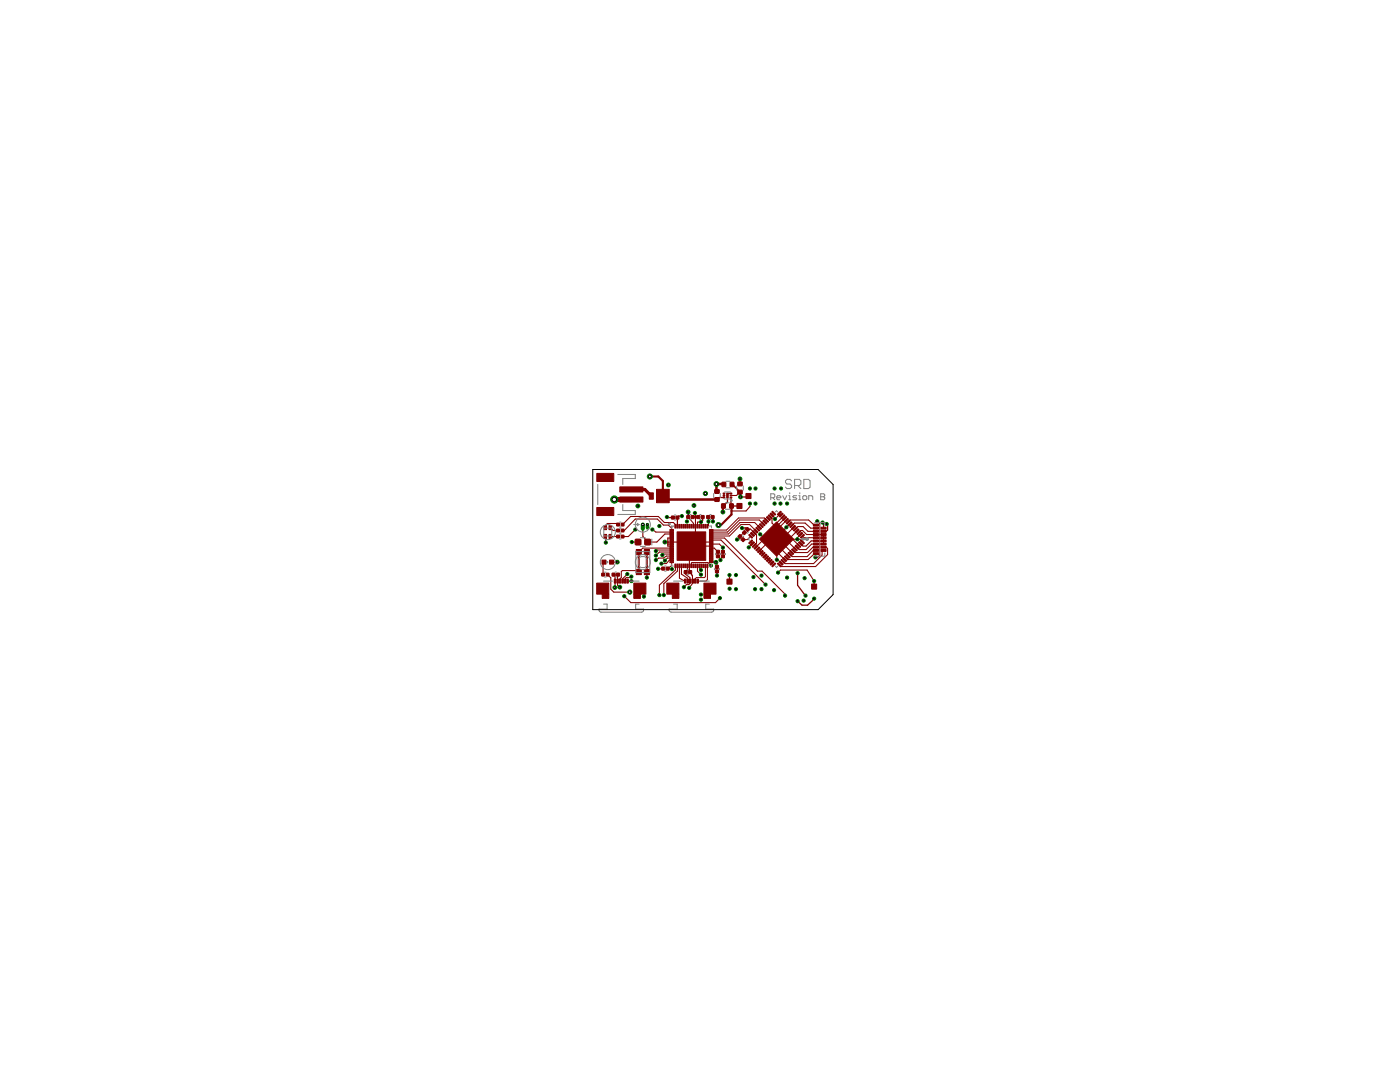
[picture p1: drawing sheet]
<svg xmlns="http://www.w3.org/2000/svg" width="279mm" height="216mm" viewBox="0 0 279 216" stroke-linecap="round" stroke-linejoin="round" font-family="sans-serif">
<g fill="#800000" stroke="#800000" stroke-width=".2">
<path d="M151.6 107.6l3.4-3.4 3.4 3.4-3.4 3.4z"/>
<path d="M158.3 105.8l.6-.6 .2 .1-.6 .7z"/>
<path d="M158.7 106.2l.6-.7 .2 .2-.7 .6z"/>
<path d="M159 106.5l.7-.6 .1 .2-.6 .6z"/>
<path d="M159.4 106.9l.6-.7 .2 .2-.6 .6z"/>
<path d="M158 105.5l.6-.7 .2 .2-.7 .6z"/>
<path d="M157.6 105.1l.6-.6 .2 .1-.6 .7z"/>
<path d="M157.2 104.8l.7-.7 .2 .2-.7 .6z"/>
<path d="M152.6 103.6l.2-.2 .6 .7-.2 .1z"/>
<path d="M153 103.2l.1-.1 .7 .6-.2 .2z"/>
<path d="M153.3 102.9l.2-.2 .6 .6-.2 .2z"/>
<path d="M153.6 102.5l.2-.1 .7 .6-.2 .2z"/>
<path d="M152.2 103.9l.2-.1 .7 .6-.2 .2z"/>
<path d="M151.9 104.3l.2-.2 .6 .7-.2 .1z"/>
<path d="M151.5 104.6l.2-.1 .6 .6-.1 .2z"/>
<path d="M151.2 110.1l.6-.6 .2 .2-.6 .6z"/>
<path d="M150.8 109.8l.7-.7 .1 .2-.6 .6z"/>
<path d="M150.5 109.4l.6-.6 .2 .2-.7 .6z"/>
<path d="M150.1 109.1l.6-.7 .2 .2-.6 .6z"/>
<path d="M151.5 110.5l.7-.7 .1 .2-.6 .7z"/>
<path d="M151.9 110.8l.6-.6 .2 .2-.6 .6z"/>
<path d="M152.2 111.2l.7-.6 .2 .1-.7 .7z"/>
<path d="M157.1 110.6l.6 .6-.2 .2-.6-.7z"/>
<path d="M156.7 110.9l.7 .6-.2 .2-.7-.6z"/>
<path d="M156.2 111.4l.2-.1 .6 .6-.2 .2z"/>
<path d="M155.9 111.8l.1-.2 .7 .6-.2 .2z"/>
<path d="M157.2 110.4l.2-.2 .7 .6-.2 .2z"/>
<path d="M157.8 109.8l.6 .7-.2 .2-.6-.7z"/>
<path d="M158 109.7l.1-.2 .7 .6-.2 .2z"/>
<path d="M156.9 104.4l.6-.6 .2 .1-.6 .7z"/>
<path d="M156.5 104.1l.7-.7 .2 .2-.7 .6z"/>
<path d="M159.7 107.2l.7-.6 .1 .2-.6 .6z"/>
<path d="M158.3 109.3l.2-.2 .6 .7-.2 .1z"/>
<path d="M154 102.2l.2-.2 .6 .6-.2 .2z"/>
<path d="M155.7 112l.6 .6-.2 .2-.6-.7z"/>
<path d="M155.1 112.5l.2-.2 .7 .6-.2 .2z"/>
<path d="M151.2 105l.2-.2 .6 .7-.2 .1z"/>
<path d="M150.8 105.3l.2-.1 .6 .6-.1 .2z"/>
<path d="M152.6 111.5l.6-.6 .2 .2-.6 .6z"/>
<path d="M149.8 108.7l.6-.6 .2 .1-.7 .7z"/>
<path d="M149.4 108.4l.7-.7 .1 .2-.6 .6z"/>
<path d="M156.2 103.7l.6-.6 .2 .1-.6 .7z"/>
<path d="M155.9 103.3l.6-.6 .2 .2-.7 .6z"/>
<path d="M155.5 103l.6-.6 .2 .1-.6 .7z"/>
<path d="M155.1 102.6l.7-.6 .2 .2-.7 .6z"/>
<path d="M150.5 105.7l.1-.2 .7 .7-.2 .1z"/>
<path d="M150.3 105.9l.6 .6-.2 .2-.6-.6z"/>
<path d="M149.8 106.4l.1-.2 .7 .7-.2 .1z"/>
<path d="M149.4 106.8l.2-.2 .6 .6-.1 .2z"/>
<path d="M153 111.9l.6-.6 .2 .1-.7 .7z"/>
<path d="M153.3 112.2l.6-.6 .2 .2-.6 .6z"/>
<path d="M153.6 112.6l.7-.6 .2 .1-.7 .7z"/>
<path d="M154 112.9l.6-.6 .2 .2-.6 .6z"/>
<path d="M158.8 108.8l.7 .6-.2 .2-.6-.6z"/>
<path d="M159 108.6l.2-.2 .6 .7-.1 .1z"/>
<path d="M159.4 108.2l.2-.1 .6 .6-.2 .2z"/>
<path d="M159.7 107.9l.2-.2 .6 .7-.1 .1z"/>
<path d="M163.9 105.2h1v.4h-1z"/>
<path d="M163.9 105.8h1v.4h-1z"/>
<path d="M163.9 106.5h1v.3h-1z"/>
<path d="M163.9 107.1h1v.4h-1z"/>
<path d="M163.9 107.7h1v.4h-1z"/>
<path d="M163.9 108.4h1v.4h-1z"/>
<path d="M163.9 109h1v.4h-1z"/>
<path d="M162.3 104.6h1v.4h-1z"/>
<path d="M162.3 105.2h1v.4h-1z"/>
<path d="M162.3 105.8h1v.4h-1z"/>
<path d="M162.3 106.5h1v.3h-1z"/>
<path d="M162.3 107.1h1v.4h-1z"/>
<path d="M162.3 107.7h1v.4h-1z"/>
<path d="M162.3 108.4h1v.4h-1z"/>
<path d="M162.3 109h1v.4h-1z"/>
<path d="M162.3 109.6h1v.4h-1z"/>
<path d="M162.3 110.3h1v.4h-1z"/>
<path d="M163.9 109.6h1v.4h-1z"/>
<path d="M147.9 107.6l.4-.3 .4 .4-.4 .4z"/>
<path d="M147.6 106.7l.5 .3-.4 .4-.4-.3z"/>
<path d="M148.8 105.6l.4-.3 .4 .4-.5 .3z"/>
<path d="M148.5 105.9l.4 .3-.3 .5-.4-.4z"/>
<path d="M123.7 99.2h4.6v1h-4.6z"/>
<path d="M123.7 97.2h4.6v1h-4.6z"/>
<path d="M119.1 101.3h3.4v1.6h-3.4z"/>
<path d="M119.1 94.5h3.4v1.6h-3.4z"/>
<path d="M122.6 115.5h.3v.9h-.3z"/>
<path d="M123.1 115.5h.3v.9h-.3z"/>
<path d="M123.6 115.5h.3v.9h-.3z"/>
<path d="M124.1 115.5h.3v.9h-.3z"/>
<path d="M124.6 115.5h.3v.9h-.3z"/>
<path d="M125.1 115.5h.3v.9h-.3z"/>
<path d="M119.1 116.4h2.4v2.2h-2.4z"/>
<path d="M120.2 118.6h1.3v.8h-1.3z"/>
<path d="M126.5 116.4h2.4v2.2h-2.4z"/>
<path d="M126.5 118.6h1.3v.8h-1.3z"/>
<path d="M128.6 113.6h1v1.1h-1z"/>
<path d="M127 113.6h1v1.1h-1z"/>
<path d="M127 109.6h1v1.1h-1z"/>
<path d="M128.6 109.6h1v1.1h-1z"/>
<path d="M120.1 111.8h.8v.8h-.8z"/>
<path d="M121.6 111.8h.8v.8h-.8z"/>
<path d="M136.6 115.5h.3v.9h-.3z"/>
<path d="M137.1 115.5h.3v.9h-.3z"/>
<path d="M137.6 115.5h.3v.9h-.3z"/>
<path d="M138.1 115.5h.3v.9h-.3z"/>
<path d="M138.6 115.5h.3v.9h-.3z"/>
<path d="M139.1 115.5h.3v.9h-.3z"/>
<path d="M133.1 116.4h2.4v2.2h-2.4z"/>
<path d="M134.2 118.6h1.3v.8h-1.3z"/>
<path d="M140.5 116.4h2.4v2.2h-2.4z"/>
<path d="M140.5 118.6h1.3v.8h-1.3z"/>
<path d="M131 97.6h2.6v2.7h-2.6z"/>
<path d="M129.6 98.3h.8v1.3h-.8z"/>
</g>
<g fill="#800000" stroke="#800000" stroke-width=".2">
<path d="M133.7 105.7h.7v.2h-.7z" fill-rule="evenodd"/>
<path d="M133.7 106.1h.7v.2h-.7z" fill-rule="evenodd"/>
<path d="M133.7 106.5l.7-.1v.2l-.7 .1z" fill-rule="evenodd"/>
<path d="M133.7 106.9l.7-.1v.3h-.7z" fill-rule="evenodd"/>
<path d="M133.7 107.3h.7v.2h-.7z" fill-rule="evenodd"/>
<path d="M133.7 107.7h.7v.2h-.7z" fill-rule="evenodd"/>
<path d="M133.7 108.1h.7v.2h-.7z" fill-rule="evenodd"/>
<path d="M133.7 108.5h.7v.2h-.7z" fill-rule="evenodd"/>
<path d="M133.7 108.9h.7v.2h-.7z" fill-rule="evenodd"/>
<path d="M133.7 109.3h.7v.2h-.7z" fill-rule="evenodd"/>
<path d="M133.7 109.6h.7v.2l-.7 .1z" fill-rule="evenodd"/>
<path d="M133.7 110h.7v.2l-.7 .1z" fill-rule="evenodd"/>
<path d="M133.7 110.5l.7-.1v.2l-.7 .1z" fill-rule="evenodd"/>
<path d="M133.7 110.9l.7-.1v.3h-.7z" fill-rule="evenodd"/>
<path d="M133.7 111.3h.7v.2h-.7z" fill-rule="evenodd"/>
<path d="M133.7 111.7h.7v.2h-.7z" fill-rule="evenodd"/>
<path d="M133.7 112.1h.7v.2h-.7z" fill-rule="evenodd"/>
<path d="M134.7 112.5l.2 .1v.7h-.2z" fill-rule="evenodd"/>
<path d="M135.1 112.5l.2 .1v.7h-.2z" fill-rule="evenodd"/>
<path d="M135.5 112.5l.2 .1v.7h-.2z" fill-rule="evenodd"/>
<path d="M135.9 112.5l.2 .1v.7h-.2z" fill-rule="evenodd"/>
<path d="M136.3 112.5l.2 .1v.7h-.2z" fill-rule="evenodd"/>
<path d="M136.7 112.5l.2 .1v.7h-.2z" fill-rule="evenodd"/>
<path d="M137.1 112.5l.2 .1v.7h-.2z" fill-rule="evenodd"/>
<path d="M137.5 112.5l.2 .1v.7h-.2z" fill-rule="evenodd"/>
<path d="M137.9 112.5l.2 .1v.7h-.2z" fill-rule="evenodd"/>
<path d="M138.3 112.5l.2 .1v.7h-.2z" fill-rule="evenodd"/>
<path d="M138.7 112.5l.2 .1v.7h-.2z" fill-rule="evenodd"/>
<path d="M139.1 112.5l.2 .1v.7h-.2z" fill-rule="evenodd"/>
<path d="M139.5 112.5l.2 .1v.7h-.2z" fill-rule="evenodd"/>
<path d="M139.9 112.5l.2 .1v.7h-.2z" fill-rule="evenodd"/>
<path d="M140.3 112.5l.2 .1v.7h-.2z" fill-rule="evenodd"/>
<path d="M140.7 112.5l.2 .1v.7h-.2z" fill-rule="evenodd"/>
<path d="M141.1 112.5l.2 .1v.7h-.2z" fill-rule="evenodd"/>
<path d="M141.6 112.1h.7v.2h-.7z" fill-rule="evenodd"/>
<path d="M141.6 111.7h.7v.2h-.7z" fill-rule="evenodd"/>
<path d="M141.6 111.3h.7v.2h-.7z" fill-rule="evenodd"/>
<path d="M141.6 110.9l.7-.1v.3h-.7z" fill-rule="evenodd"/>
<path d="M141.6 110.5l.7-.1v.2l-.7 .1z" fill-rule="evenodd"/>
<path d="M141.6 110h.7v.2l-.7 .1z" fill-rule="evenodd"/>
<path d="M141.6 109.6h.7v.2l-.7 .1z" fill-rule="evenodd"/>
<path d="M141.6 109.3h.7v.2h-.7z" fill-rule="evenodd"/>
<path d="M141.6 108.9h.7v.2h-.7z" fill-rule="evenodd"/>
<path d="M141.6 108.5h.7v.2h-.7z" fill-rule="evenodd"/>
<path d="M141.6 108.1h.7v.2h-.7z" fill-rule="evenodd"/>
<path d="M141.6 107.7h.7v.2h-.7z" fill-rule="evenodd"/>
<path d="M141.6 107.3h.7v.2h-.7z" fill-rule="evenodd"/>
<path d="M141.6 106.9l.7-.1v.3h-.7z" fill-rule="evenodd"/>
<path d="M141.6 106.5l.7-.1v.2l-.7 .1z" fill-rule="evenodd"/>
<path d="M141.6 106.1h.7v.2h-.7z" fill-rule="evenodd"/>
<path d="M141.6 105.7h.7v.2h-.7z" fill-rule="evenodd"/>
<path d="M141.1 104.7h.2v.7h-.2z" fill-rule="evenodd"/>
<path d="M140.7 104.7h.2v.7h-.2z" fill-rule="evenodd"/>
<path d="M140.3 104.7h.2v.7h-.2z" fill-rule="evenodd"/>
<path d="M139.9 104.7h.2v.7h-.2z" fill-rule="evenodd"/>
<path d="M139.5 104.7h.2v.7h-.2z" fill-rule="evenodd"/>
<path d="M139.1 104.7h.2v.7h-.2z" fill-rule="evenodd"/>
<path d="M138.7 104.7h.2v.7h-.2z" fill-rule="evenodd"/>
<path d="M138.3 104.7h.2v.7h-.2z" fill-rule="evenodd"/>
<path d="M137.9 104.7h.2v.7h-.2z" fill-rule="evenodd"/>
<path d="M137.5 104.7h.2v.7h-.2z" fill-rule="evenodd"/>
<path d="M137.1 104.7h.2v.7h-.2z" fill-rule="evenodd"/>
<path d="M136.7 104.7h.2v.7h-.2z" fill-rule="evenodd"/>
<path d="M136.3 104.7h.2v.7h-.2z" fill-rule="evenodd"/>
<path d="M135.9 104.7h.2v.7h-.2z" fill-rule="evenodd"/>
<path d="M135.5 104.7h.2v.7h-.2z" fill-rule="evenodd"/>
<path d="M135.1 104.7h.2v.7h-.2z" fill-rule="evenodd"/>
<path d="M134.7 104.7h.2v.7h-.2z" fill-rule="evenodd"/>
<path d="M135.1 106.1h5.7v5.7h-5.7z" fill-rule="evenodd"/>
<path d="M145.7 99.2h.3v.2h-.3z" fill-rule="evenodd"/>
<path d="M145.7 98.8h.3v.2h-.3z" fill-rule="evenodd"/>
<path d="M145.7 98.4h.3v.2h-.3z" fill-rule="evenodd"/>
<path d="M144.3 98.4h.3l.1 .2h-.4z" fill-rule="evenodd"/>
<path d="M144.3 98.8h.3l.1 .2h-.4z" fill-rule="evenodd"/>
<path d="M144.3 99.2h.3l.1 .2h-.4z" fill-rule="evenodd"/>
<path d="M145 98.4h.3v.9h-.3z" fill-rule="evenodd"/>
<path d="M142.7 99.3h.8v.7h-.8z" fill-rule="evenodd"/>
<path d="M142.7 97.7h.8v.7h-.8z" fill-rule="evenodd"/>
<path d="M145.6 100.5h.7v.9h-.7z" fill-rule="evenodd"/>
<path d="M144 100.5h.7v.9h-.7z" fill-rule="evenodd"/>
<path d="M145.7 96.2h.7v.9h-.7z" fill-rule="evenodd"/>
<path d="M144.1 96.2h.7v.9h-.7z" fill-rule="evenodd"/>
<path d="M121.5 104.9h.5v.8h-.5z" fill-rule="evenodd"/>
<path d="M121.5 106.6h.5v.8h-.5z" fill-rule="evenodd"/>
<path d="M120.6 104.9h.4v.8h-.4z" fill-rule="evenodd"/>
<path d="M120.6 106.6h.4v.8h-.4z" fill-rule="evenodd"/>
<path d="M147.3 97.8h.8v.7h-.8z" fill-rule="evenodd"/>
<path d="M147.3 96.2h.8v.7h-.8z" fill-rule="evenodd"/>
<path d="M128.7 107.6h1.1v1.1h-1.1z" fill-rule="evenodd"/>
<path d="M126.8 107.6h1.1v1.1h-1.1z" fill-rule="evenodd"/>
<path d="M121 114.4h.5v.5h-.5z" fill-rule="evenodd"/>
<path d="M120.1 114.4h.5v.5h-.5z" fill-rule="evenodd"/>
<path d="M124 104.4h.5v.5h-.5z" fill-rule="evenodd"/>
<path d="M123.1 104.4h.5v.5h-.5z" fill-rule="evenodd"/>
<path d="M124 105.6h.5v.5h-.5z" fill-rule="evenodd"/>
<path d="M123.1 105.6h.5v.5h-.5z" fill-rule="evenodd"/>
<path d="M124 106.8h.5v.5h-.5z" fill-rule="evenodd"/>
<path d="M123.1 106.8h.5v.5h-.5z" fill-rule="evenodd"/>
<path d="M133 113.2h.5v.5h-.5z" fill-rule="evenodd"/>
<path d="M132.1 113.2h.5v.5h-.5z" fill-rule="evenodd"/>
<path d="M136.6 113.9h.5v.5h-.5z" fill-rule="evenodd"/>
<path d="M137.5 113.9h.5v.5h-.5z" fill-rule="evenodd"/>
<path d="M142.8 112.8h.6v.6h-.6z" fill-rule="evenodd"/>
<path d="M142.8 113.7h.6v.6h-.6z" fill-rule="evenodd"/>
<path d="M144 110.7h.6v.6h-.6z" fill-rule="evenodd"/>
<path d="M144 109.8h.6v.6h-.6z" fill-rule="evenodd"/>
<path d="M141 102.9h.6v.5h-.6z" fill-rule="evenodd"/>
<path d="M141.9 102.9h.6v.5h-.6z" fill-rule="evenodd"/>
<path d="M139.9 102.9h.6v.5h-.6z" fill-rule="evenodd"/>
<path d="M139.1 102.9h.5v.5h-.5z" fill-rule="evenodd"/>
<path d="M134 103h.6v.6h-.6z" fill-rule="evenodd"/>
<path d="M134.9 103h.6v.6h-.6z" fill-rule="evenodd"/>
<path d="M143 109.8h.6v.6h-.6z" fill-rule="evenodd"/>
<path d="M143 110.7h.6v.6h-.6z" fill-rule="evenodd"/>
<path d="M137.1 102.9h.5v.5h-.5z" fill-rule="evenodd"/>
<path d="M138 102.9h.5v.5h-.5z" fill-rule="evenodd"/>
<path d="M122.2 114.4h.5v.5h-.5z" fill-rule="evenodd"/>
<path d="M123.1 114.4h.5v.5h-.5z" fill-rule="evenodd"/>
<path d="M148.9 98.5h1v1h-1z" fill-rule="evenodd"/>
<path d="M147.1 100.5h1v1h-1z" fill-rule="evenodd"/>
<path d="M162 116.6h1v.9h-1z" fill-rule="evenodd"/>
<path d="M145.1 115.6h1v.9h-1z" fill-rule="evenodd"/>
</g>
<g fill="none" stroke="#800000" stroke-width=".21">
<path d="M132.3 99l.6 .7M147.7 98.2l-.7 .7h-1.1M120.5 112.2l-.1 .2v2.3M120.8 107l.1 1.3M121.3 114.7l.6 .6v2.3l.6 .6h3.2M121.8 105.3l.6 .6h.9M121.8 107l1.5 .1M122 112.2h1.2M122.4 114.7h.3v2.5M123.3 114.7v2.1l.4 .4M123.3 104.7l-.2-.2h-1.9l-.4 .5v.3M124.3 115.9h.1"/>
<path d="M124.2 104.7l1.7-1.6h5.5l1.2 1.2h1.8l.4 .4v.3M124.6 119l1.3 1.2h16.9l.9-.9M125.2 114.6l-.9 .8v.5M125.2 116h.8M126 115.1l-.2 .2h-.8l-.2 .1v.6M126.1 108.2h1.2M126.8 105.7l-1.4 1.4h-1.2M127.5 114.2l-.3-.3h-3l-.2 .1v1.3l-.3 .2v.5M128.3 104.7v2.3l.9 1.2h1.9l1.6-1.6h1.3M129.1 114.2v1.1M130.2 105.7l.7 .5h3.1M132.4 113.5h-1.1"/>
<path d="M133.2 113.5l.2 .1M133.2 113.5l.9 .1M133.3 108.6h.7M133.3 107.4h.7M133.3 108.2h2.4M133.3 109h.7M133.4 113.6h.1M134 112.2v.7l-.8 .6M134 105.8v-.4l-.6-.6h-1l-1.2-1.2h-4.4l-2.2 2.3h-.4M134 111.8h-.4l-.6 .7h-1M134 111h-1l-.6 .4h-.9l-.6 .4M134 111.4h-.8l-.5 .5"/>
<path d="M134 109.4h-5.7l-.8 .8M134 109.7h-2.9l-.2 .3M134 110.2h-2.4l-.7 .6M134 110.6h-1.6l-.2 .2M134.8 112.9v.8l-3.2 3.1v1.9M135.2 112.9v1.1l-2.7 2.5v2.2M135.6 112.9v2.5l1.1 .6M136 112.9v1.7l1.2 .8v.6M137.2 112.9v.8l-.4 .5v.4l.9 .7v1l-.2 .3h-.5l-.5 .6M137.4 103.2l1 1.2v.6M137.6 111v2.7l.6 1.3M137.7 114.2l.5 .7v1.1"/>
<path d="M138.2 115.7v.7l-.7 .9M138.7 106.9h1.4v1.4l1.8-.1M138.8 103.2v3.7M139.6 113.5l.3 .2M139.9 104.2h-.6l-.1 .8M140.3 109h1.6M141.4 104.1v.7l-.2 .2M141.9 112.2h1l.2 .2v.7M141.9 108.6h1.7l.7 .7v.8M141.9 107.8h2l8.9 8.8M141.9 107.4h2.7l6.6 6.6h.9l4.6 4.6v.3M141.9 109.4h.6l.8 .7"/>
<path d="M143.1 114v.9M143.3 111l.5 .5M143.8 111.5v.3M144.3 111l-.5 .5M149.7 100.5v.6l-.8 .9h-2.9M149.8 108.1l.4 .4-.7 .7M150.5 106.3l.5 .4v1.7l-.5 .4M150.9 109.2h.1M151.7 106.6l.8 .8v.2l-1.6 1.6M153.4 108.2l-1.8 1.7 2.8 2.8M153.7 103.1l.4 .4v.9l.4 .4h.6M155 107.6h.3l2.7 2.6"/>
<path d="M155.3 114.3l.5-.6h5.3l1.4 2.3M155.5 105.3v.2l.5 .5h.2M155.5 102.4v.3l-.8 .9v-.2l-.6-.6M155.9 109.5l1.4 1.5M155.9 108.8v1M156.3 103.1l-1.2 1.2v.3M156.4 108.4v.2M156.6 111.7l-1.5-1.6v-.2l-.1 1.8h.2l.7 .7M156.6 103.5l-1.4 1.4v.4h.3M156.7 107.6h2.9l.5 .5M157 103.8l-1.5 1.5M157.3 108.2l1.4 1.3"/>
<path d="M157.3 104.2l.4-.4h3.7l1.1 1h.3M157.5 107.4h.4l1.5 1.4M157.7 104.5l-1.7 1.8M158 104.9l.5-.5h2.2l1.1 1h1M158.4 105.2l-1.6 1.8M158.7 105.6l.5-.5h1.1l.9 .9h1.6M159.1 105.9l-1.5 1.5M159.4 106.3l.5-.4h.3l.8 .8h1.8M159.8 106.6l-.7 .7v.3M160.1 107l.3 .3h2.4M162.8 108.6h-.8l-1.1 1.1h-1.3l-.5-.5M162.8 107.9h-.9l-1 1.1h-.6l-.5-.5"/>
<path d="M162.8 109.8h-.5l-1.2 1.3h-3l-.4-.5M162.8 109.2h-.6l-1 1.1h-2.5l-.3-.4M162.8 110.5h-.2l-1.3 1.2h-4l-.3-.4M164.4 109.8h-.3v1l-1.7 1.7h-5.7l-.4-.5M164.4 109.2h.5l.3 .3v1.2l-2.4 2.4h-6.9l-.4-.4M164.4 106.7v1.9"/>
</g>
<g fill="none" stroke="#800000" stroke-width=".25">
<path d="M143 98l.1 .1M144.4 96.6l.1 .1M144.5 98.5v.8h-1l-.4 .4M145.9 99.3v1.7h1.7M145.9 98.5h-.7v1.7l-.9 .8M149.4 99l-.2 .2h-1.4M133.1 103.2l1.2 .1M133.3 107.4v1.6M135.2 103.3v1.7M135.2 103.3h.1M136.1 103h-.6l-.3 .3M138.7 102.4l.1 .8"/>
<path d="M140.2 103.2v.6l-.3 .4M141.3 103.2l.1 .9M142.2 103.2l.1 .9M145.6 114.7v1.4M147.7 107l-.6 .7M154.4 102.4l-.3 .4M155 107.6l-.6 .6h-1M155.1 104.6l.1 .3M155.5 102.4l.4 .4M156 106.3l.5 .5h.3M156 108.2v.1M156.8 107l.2 .4"/>
<path d="M157 107.4l-1.1 1.1v.3M157 107.4h.5M157.2 107.6l.1 .6M159.2 114.4v2.4l1.6 2.1M162.5 116v1.1M162.5 119.4l-1.3 1.4h-1.1l-.9-.8M164.2 104.3l.2 .4v.7M165 104.6l.2 .1v1.1l-.3 .2h-.5"/>
</g>
<path d="M146.1 96.7l1.6 1.5M147.7 95.6v1M132.7 108.2h.6M137.3 102.2l.1 1M138.2 103.2h1.1M148.1 105.4h.8l.3 .2" fill="none" stroke="#800000" stroke-width=".32"/>
<path d="M129.7 95.1h1.7l.9 .9v3M147.7 98.2l.1 1M127.5 110.2v4M129.1 110.2v4M144.3 101v1.2M146 101v1.7l-2.1 2.1h-.5" fill="none" stroke="#800000" stroke-width=".42"/>
<g fill="none" stroke="#800000" stroke-width=".2">
<path d="M139.2 112.9v1.1l.7 .7M139.6 112.9v.6M140.1 108.3v.5l.2 .2M140.8 112.9v2.2l-.2 .2h-1.6l-.3 .2v.5M141.2 112.9v2.8l-.3 .3h-1.7M141.9 112.9l-.6-.7h-3.2l-.1 .7M148.6 106.3l-.9 .7M149.2 105.6h.6l.7 .7M149.8 107l-.7 .7h-.8M150.9 105.9l-1.3-1.2h-1.7l-2.3 2.3h-3.7M151.6 105.2l-1-.9h-2.9l-2.3 2.3h-3.5M152.3 104.5l-.8-.7h-3.9l-2.4 2.4h-3.3"/>
<path d="M153 103.8l-.5-.4h-5.1l-2.4 2.4h-3.1M163.1 104l.5 .5v6.3l-.4 .4h-.4M163.6 106.7h.8M163.7 108h.7M163.7 108.6h.7M164.4 107.3l-.8 .1M164.4 106l-.1 .1"/>
</g>
<path d="M122.6 99.7h3.4" fill="none" stroke="#800000" stroke-width="1"/>
<path d="M132.9 99.7h10.2M144.4 96.6h-1.4v1.4" fill="none" stroke="#800000" stroke-width=".51"/>
<path d="M126 97.7h2.7l1.3 1.3" fill="none" stroke="#800000" stroke-width=".61"/>
<path d="M132.2 99.7h.7" fill="none" stroke="#800000" stroke-width=".83"/>
<path d="M128.3 104.7v.8" fill="none" stroke="#008000" stroke-width=".83"/>
<circle cx="128.3" cy="104.7" r=".23" fill="#fff" stroke="#000" stroke-width=".2"/>
<path d="M129.2 104.7v.6" fill="none" stroke="#008000" stroke-width=".68"/>
<circle cx="129.2" cy="104.7" r=".17" fill="#fff" stroke="#000" stroke-width=".2"/>
<circle cx="134.1" cy="113.6" r=".32" fill="#008000" stroke="#008000" stroke-width=".2"/>
<circle cx="134.1" cy="113.6" r=".15" fill="#fff" stroke="#000" stroke-width=".2"/>
<circle cx="141.4" cy="104.1" r=".32" fill="#008000" stroke="#008000" stroke-width=".2"/>
<circle cx="141.4" cy="104.1" r=".15" fill="#fff" stroke="#000" stroke-width=".2"/>
<circle cx="142.9" cy="112.2" r=".38" fill="#008000" stroke="#008000" stroke-width=".2"/>
<circle cx="142.9" cy="112.2" r=".19" fill="#fff" stroke="#000" stroke-width=".2"/>
<circle cx="136.5" cy="117.2" r=".32" fill="#008000" stroke="#008000" stroke-width=".2"/>
<circle cx="136.5" cy="117.2" r=".15" fill="#fff" stroke="#000" stroke-width=".2"/>
<circle cx="144.3" cy="109.3" r=".32" fill="#008000" stroke="#008000" stroke-width=".2"/>
<circle cx="144.3" cy="109.3" r=".15" fill="#fff" stroke="#000" stroke-width=".2"/>
<circle cx="137.3" cy="102.2" r=".38" fill="#008000" stroke="#008000" stroke-width=".2"/>
<circle cx="137.3" cy="102.2" r=".19" fill="#fff" stroke="#000" stroke-width=".2"/>
<circle cx="122.7" cy="117.2" r=".38" fill="#008000" stroke="#008000" stroke-width=".2"/>
<circle cx="122.7" cy="117.2" r=".19" fill="#fff" stroke="#000" stroke-width=".2"/>
<circle cx="143.4" cy="104.8" r=".51" fill="#008000" stroke="#008000" stroke-width=".2"/>
<circle cx="143.4" cy="104.8" r=".3" fill="#fff" stroke="#000" stroke-width=".2"/>
<circle cx="139.9" cy="118.6" r=".32" fill="#008000" stroke="#008000" stroke-width=".2"/>
<circle cx="139.9" cy="118.6" r=".15" fill="#fff" stroke="#000" stroke-width=".2"/>
<circle cx="123.2" cy="112.2" r=".38" fill="#008000" stroke="#008000" stroke-width=".2"/>
<circle cx="123.2" cy="112.2" r=".19" fill="#fff" stroke="#000" stroke-width=".2"/>
<circle cx="149.7" cy="97.5" r=".32" fill="#008000" stroke="#008000" stroke-width=".2"/>
<circle cx="149.7" cy="97.5" r=".15" fill="#fff" stroke="#000" stroke-width=".2"/>
<circle cx="149.7" cy="100.5" r=".32" fill="#008000" stroke="#008000" stroke-width=".2"/>
<circle cx="149.7" cy="100.5" r=".15" fill="#fff" stroke="#000" stroke-width=".2"/>
<circle cx="136.1" cy="103" r=".32" fill="#008000" stroke="#008000" stroke-width=".2"/>
<circle cx="136.1" cy="103" r=".15" fill="#fff" stroke="#000" stroke-width=".2"/>
<circle cx="131.6" cy="105" r=".32" fill="#008000" stroke="#008000" stroke-width=".2"/>
<circle cx="131.6" cy="105" r=".15" fill="#fff" stroke="#000" stroke-width=".2"/>
<circle cx="147.8" cy="99.2" r=".38" fill="#008000" stroke="#008000" stroke-width=".2"/>
<circle cx="147.8" cy="99.2" r=".19" fill="#fff" stroke="#000" stroke-width=".2"/>
<circle cx="148.1" cy="105.4" r=".32" fill="#008000" stroke="#008000" stroke-width=".2"/>
<circle cx="148.1" cy="105.4" r=".15" fill="#fff" stroke="#000" stroke-width=".2"/>
<circle cx="154.7" cy="103.6" r=".32" fill="#008000" stroke="#008000" stroke-width=".2"/>
<circle cx="154.7" cy="103.6" r=".15" fill="#fff" stroke="#000" stroke-width=".2"/>
<circle cx="132" cy="112.5" r=".32" fill="#008000" stroke="#008000" stroke-width=".2"/>
<circle cx="132" cy="112.5" r=".15" fill="#fff" stroke="#000" stroke-width=".2"/>
<circle cx="132.7" cy="111.9" r=".32" fill="#008000" stroke="#008000" stroke-width=".2"/>
<circle cx="132.7" cy="111.9" r=".15" fill="#fff" stroke="#000" stroke-width=".2"/>
<circle cx="125.7" cy="118.2" r=".42" fill="#008000" stroke="#008000" stroke-width=".2"/>
<circle cx="125.7" cy="118.2" r=".25" fill="#fff" stroke="#000" stroke-width=".2"/>
<circle cx="140.8" cy="98.5" r=".42" fill="#008000" stroke="#008000" stroke-width=".2"/>
<circle cx="140.8" cy="98.5" r=".25" fill="#fff" stroke="#000" stroke-width=".2"/>
<circle cx="145.6" cy="114.7" r=".32" fill="#008000" stroke="#008000" stroke-width=".2"/>
<circle cx="145.6" cy="114.7" r=".15" fill="#fff" stroke="#000" stroke-width=".2"/>
<circle cx="154.5" cy="117.8" r=".32" fill="#008000" stroke="#008000" stroke-width=".2"/>
<circle cx="154.5" cy="117.8" r=".15" fill="#fff" stroke="#000" stroke-width=".2"/>
<circle cx="145.6" cy="117.5" r=".32" fill="#008000" stroke="#008000" stroke-width=".2"/>
<circle cx="145.6" cy="117.5" r=".15" fill="#fff" stroke="#000" stroke-width=".2"/>
<circle cx="152.8" cy="116.6" r=".32" fill="#008000" stroke="#008000" stroke-width=".2"/>
<circle cx="152.8" cy="116.6" r=".15" fill="#fff" stroke="#000" stroke-width=".2"/>
<circle cx="156.7" cy="118.9" r=".32" fill="#008000" stroke="#008000" stroke-width=".2"/>
<circle cx="156.7" cy="118.9" r=".15" fill="#fff" stroke="#000" stroke-width=".2"/>
<circle cx="160.6" cy="115.4" r=".32" fill="#008000" stroke="#008000" stroke-width=".2"/>
<circle cx="160.6" cy="115.4" r=".15" fill="#fff" stroke="#000" stroke-width=".2"/>
<circle cx="160.4" cy="119.8" r=".32" fill="#008000" stroke="#008000" stroke-width=".2"/>
<circle cx="160.4" cy="119.8" r=".15" fill="#fff" stroke="#000" stroke-width=".2"/>
<circle cx="157.1" cy="100.5" r=".32" fill="#008000" stroke="#008000" stroke-width=".2"/>
<circle cx="157.1" cy="100.5" r=".15" fill="#fff" stroke="#000" stroke-width=".2"/>
<circle cx="159.2" cy="114.4" r=".32" fill="#008000" stroke="#008000" stroke-width=".2"/>
<circle cx="159.2" cy="114.4" r=".15" fill="#fff" stroke="#000" stroke-width=".2"/>
<circle cx="160.8" cy="118.9" r=".32" fill="#008000" stroke="#008000" stroke-width=".2"/>
<circle cx="160.8" cy="118.9" r=".15" fill="#fff" stroke="#000" stroke-width=".2"/>
<circle cx="139.9" cy="114.7" r=".32" fill="#008000" stroke="#008000" stroke-width=".2"/>
<circle cx="139.9" cy="114.7" r=".15" fill="#fff" stroke="#000" stroke-width=".2"/>
<circle cx="152" cy="114.9" r=".32" fill="#008000" stroke="#008000" stroke-width=".2"/>
<circle cx="152" cy="114.9" r=".15" fill="#fff" stroke="#000" stroke-width=".2"/>
<circle cx="152" cy="117.6" r=".32" fill="#008000" stroke="#008000" stroke-width=".2"/>
<circle cx="152" cy="117.6" r=".15" fill="#fff" stroke="#000" stroke-width=".2"/>
<circle cx="130.9" cy="110" r=".32" fill="#008000" stroke="#008000" stroke-width=".2"/>
<circle cx="130.9" cy="110" r=".15" fill="#fff" stroke="#000" stroke-width=".2"/>
<circle cx="125.2" cy="114.6" r=".32" fill="#008000" stroke="#008000" stroke-width=".2"/>
<circle cx="125.2" cy="114.6" r=".15" fill="#fff" stroke="#000" stroke-width=".2"/>
<circle cx="126" cy="115.1" r=".32" fill="#008000" stroke="#008000" stroke-width=".2"/>
<circle cx="126" cy="115.1" r=".15" fill="#fff" stroke="#000" stroke-width=".2"/>
<circle cx="130.9" cy="110.8" r=".32" fill="#008000" stroke="#008000" stroke-width=".2"/>
<circle cx="130.9" cy="110.8" r=".15" fill="#fff" stroke="#000" stroke-width=".2"/>
<circle cx="132.2" cy="110.8" r=".32" fill="#008000" stroke="#008000" stroke-width=".2"/>
<circle cx="132.2" cy="110.8" r=".15" fill="#fff" stroke="#000" stroke-width=".2"/>
<circle cx="126" cy="116" r=".32" fill="#008000" stroke="#008000" stroke-width=".2"/>
<circle cx="126" cy="116" r=".15" fill="#fff" stroke="#000" stroke-width=".2"/>
<circle cx="130.9" cy="111.8" r=".32" fill="#008000" stroke="#008000" stroke-width=".2"/>
<circle cx="130.9" cy="111.8" r=".15" fill="#fff" stroke="#000" stroke-width=".2"/>
<circle cx="139.9" cy="104.2" r=".32" fill="#008000" stroke="#008000" stroke-width=".2"/>
<circle cx="139.9" cy="104.2" r=".15" fill="#fff" stroke="#000" stroke-width=".2"/>
<circle cx="141.9" cy="112.9" r=".32" fill="#008000" stroke="#008000" stroke-width=".2"/>
<circle cx="141.9" cy="112.9" r=".15" fill="#fff" stroke="#000" stroke-width=".2"/>
<circle cx="120.9" cy="108.3" r=".32" fill="#008000" stroke="#008000" stroke-width=".2"/>
<circle cx="120.9" cy="108.3" r=".15" fill="#fff" stroke="#000" stroke-width=".2"/>
<circle cx="123.7" cy="117.2" r=".38" fill="#008000" stroke="#008000" stroke-width=".2"/>
<circle cx="123.7" cy="117.2" r=".19" fill="#fff" stroke="#000" stroke-width=".2"/>
<circle cx="122.6" cy="99.7" r=".72" fill="#008000" stroke="#008000" stroke-width=".2"/>
<circle cx="122.6" cy="99.7" r=".44" fill="#fff" stroke="#000" stroke-width=".2"/>
<circle cx="143" cy="96.6" r=".49" fill="#008000" stroke="#008000" stroke-width=".2"/>
<circle cx="143" cy="96.6" r=".3" fill="#fff" stroke="#000" stroke-width=".2"/>
<circle cx="144.3" cy="102.2" r=".38" fill="#008000" stroke="#008000" stroke-width=".2"/>
<circle cx="144.3" cy="102.2" r=".19" fill="#fff" stroke="#000" stroke-width=".2"/>
<circle cx="133.4" cy="96.8" r=".38" fill="#008000" stroke="#008000" stroke-width=".2"/>
<circle cx="133.4" cy="96.8" r=".19" fill="#fff" stroke="#000" stroke-width=".2"/>
<circle cx="127.3" cy="101" r=".38" fill="#008000" stroke="#008000" stroke-width=".2"/>
<circle cx="127.3" cy="101" r=".19" fill="#fff" stroke="#000" stroke-width=".2"/>
<circle cx="138.5" cy="100.9" r=".38" fill="#008000" stroke="#008000" stroke-width=".2"/>
<circle cx="138.5" cy="100.9" r=".19" fill="#fff" stroke="#000" stroke-width=".2"/>
<circle cx="143.8" cy="111.8" r=".32" fill="#008000" stroke="#008000" stroke-width=".2"/>
<circle cx="143.8" cy="111.8" r=".15" fill="#fff" stroke="#000" stroke-width=".2"/>
<circle cx="131.3" cy="113.5" r=".32" fill="#008000" stroke="#008000" stroke-width=".2"/>
<circle cx="131.3" cy="113.5" r=".15" fill="#fff" stroke="#000" stroke-width=".2"/>
<circle cx="132.7" cy="108.2" r=".38" fill="#008000" stroke="#008000" stroke-width=".2"/>
<circle cx="132.7" cy="108.2" r=".19" fill="#fff" stroke="#000" stroke-width=".2"/>
<circle cx="142.3" cy="104.1" r=".32" fill="#008000" stroke="#008000" stroke-width=".2"/>
<circle cx="142.3" cy="104.1" r=".15" fill="#fff" stroke="#000" stroke-width=".2"/>
<circle cx="159.1" cy="107.6" r=".32" fill="#008000" stroke="#008000" stroke-width=".2"/>
<circle cx="159.1" cy="107.6" r=".15" fill="#fff" stroke="#000" stroke-width=".2"/>
<circle cx="156.9" cy="105.2" r=".32" fill="#008000" stroke="#008000" stroke-width=".2"/>
<circle cx="156.9" cy="105.2" r=".15" fill="#fff" stroke="#000" stroke-width=".2"/>
<circle cx="151.7" cy="106.6" r=".32" fill="#008000" stroke="#008000" stroke-width=".2"/>
<circle cx="151.7" cy="106.6" r=".15" fill="#fff" stroke="#000" stroke-width=".2"/>
<circle cx="155" cy="111.7" r=".32" fill="#008000" stroke="#008000" stroke-width=".2"/>
<circle cx="155" cy="111.7" r=".15" fill="#fff" stroke="#000" stroke-width=".2"/>
<circle cx="137.5" cy="117.3" r=".32" fill="#008000" stroke="#008000" stroke-width=".2"/>
<circle cx="137.5" cy="117.3" r=".15" fill="#fff" stroke="#000" stroke-width=".2"/>
<circle cx="138.7" cy="102.4" r=".32" fill="#008000" stroke="#008000" stroke-width=".2"/>
<circle cx="138.7" cy="102.4" r=".15" fill="#fff" stroke="#000" stroke-width=".2"/>
<circle cx="129.1" cy="115.3" r=".32" fill="#008000" stroke="#008000" stroke-width=".2"/>
<circle cx="129.1" cy="115.3" r=".15" fill="#fff" stroke="#000" stroke-width=".2"/>
<circle cx="126.1" cy="108.2" r=".32" fill="#008000" stroke="#008000" stroke-width=".2"/>
<circle cx="126.1" cy="108.2" r=".15" fill="#fff" stroke="#000" stroke-width=".2"/>
<circle cx="143.1" cy="114.9" r=".32" fill="#008000" stroke="#008000" stroke-width=".2"/>
<circle cx="143.1" cy="114.9" r=".15" fill="#fff" stroke="#000" stroke-width=".2"/>
<circle cx="147.1" cy="107.7" r=".32" fill="#008000" stroke="#008000" stroke-width=".2"/>
<circle cx="147.1" cy="107.7" r=".15" fill="#fff" stroke="#000" stroke-width=".2"/>
<circle cx="150.4" cy="115.1" r=".32" fill="#008000" stroke="#008000" stroke-width=".2"/>
<circle cx="150.4" cy="115.1" r=".15" fill="#fff" stroke="#000" stroke-width=".2"/>
<circle cx="159.2" cy="120" r=".32" fill="#008000" stroke="#008000" stroke-width=".2"/>
<circle cx="159.2" cy="120" r=".15" fill="#fff" stroke="#000" stroke-width=".2"/>
<circle cx="157.1" cy="115.3" r=".32" fill="#008000" stroke="#008000" stroke-width=".2"/>
<circle cx="157.1" cy="115.3" r=".15" fill="#fff" stroke="#000" stroke-width=".2"/>
<circle cx="133.1" cy="103.2" r=".32" fill="#008000" stroke="#008000" stroke-width=".2"/>
<circle cx="133.1" cy="103.2" r=".15" fill="#fff" stroke="#000" stroke-width=".2"/>
<circle cx="162.5" cy="119.4" r=".32" fill="#008000" stroke="#008000" stroke-width=".2"/>
<circle cx="162.5" cy="119.4" r=".15" fill="#fff" stroke="#000" stroke-width=".2"/>
<circle cx="147.7" cy="95.6" r=".38" fill="#008000" stroke="#008000" stroke-width=".2"/>
<circle cx="147.7" cy="95.6" r=".19" fill="#fff" stroke="#000" stroke-width=".2"/>
<circle cx="149.4" cy="109.2" r=".32" fill="#008000" stroke="#008000" stroke-width=".2"/>
<circle cx="149.4" cy="109.2" r=".15" fill="#fff" stroke="#000" stroke-width=".2"/>
<circle cx="150.7" cy="117.6" r=".32" fill="#008000" stroke="#008000" stroke-width=".2"/>
<circle cx="150.7" cy="117.6" r=".15" fill="#fff" stroke="#000" stroke-width=".2"/>
<circle cx="163.1" cy="104" r=".32" fill="#008000" stroke="#008000" stroke-width=".2"/>
<circle cx="163.1" cy="104" r=".15" fill="#fff" stroke="#000" stroke-width=".2"/>
<circle cx="162.7" cy="111.2" r=".32" fill="#008000" stroke="#008000" stroke-width=".2"/>
<circle cx="162.7" cy="111.2" r=".15" fill="#fff" stroke="#000" stroke-width=".2"/>
<circle cx="137.1" cy="104.1" r=".32" fill="#008000" stroke="#008000" stroke-width=".2"/>
<circle cx="137.1" cy="104.1" r=".15" fill="#fff" stroke="#000" stroke-width=".2"/>
<circle cx="154.6" cy="97.5" r=".32" fill="#008000" stroke="#008000" stroke-width=".2"/>
<circle cx="154.6" cy="97.5" r=".15" fill="#fff" stroke="#000" stroke-width=".2"/>
<circle cx="154.6" cy="100.5" r=".32" fill="#008000" stroke="#008000" stroke-width=".2"/>
<circle cx="154.6" cy="100.5" r=".15" fill="#fff" stroke="#000" stroke-width=".2"/>
<circle cx="155.3" cy="114.3" r=".32" fill="#008000" stroke="#008000" stroke-width=".2"/>
<circle cx="155.3" cy="114.3" r=".15" fill="#fff" stroke="#000" stroke-width=".2"/>
<circle cx="162.5" cy="116" r=".32" fill="#008000" stroke="#008000" stroke-width=".2"/>
<circle cx="162.5" cy="116" r=".15" fill="#fff" stroke="#000" stroke-width=".2"/>
<circle cx="129.7" cy="95.1" r=".51" fill="#008000" stroke="#008000" stroke-width=".2"/>
<circle cx="129.7" cy="95.1" r=".3" fill="#fff" stroke="#000" stroke-width=".2"/>
<circle cx="139.9" cy="119.7" r=".32" fill="#008000" stroke="#008000" stroke-width=".2"/>
<circle cx="139.9" cy="119.7" r=".15" fill="#fff" stroke="#000" stroke-width=".2"/>
<circle cx="128.5" cy="119" r=".32" fill="#008000" stroke="#008000" stroke-width=".2"/>
<circle cx="128.5" cy="119" r=".15" fill="#fff" stroke="#000" stroke-width=".2"/>
<circle cx="143.7" cy="119.3" r=".32" fill="#008000" stroke="#008000" stroke-width=".2"/>
<circle cx="143.7" cy="119.3" r=".15" fill="#fff" stroke="#000" stroke-width=".2"/>
<circle cx="124.6" cy="119" r=".32" fill="#008000" stroke="#008000" stroke-width=".2"/>
<circle cx="124.6" cy="119" r=".15" fill="#fff" stroke="#000" stroke-width=".2"/>
<circle cx="164.2" cy="104.3" r=".32" fill="#008000" stroke="#008000" stroke-width=".2"/>
<circle cx="164.2" cy="104.3" r=".15" fill="#fff" stroke="#000" stroke-width=".2"/>
<circle cx="165" cy="104.6" r=".32" fill="#008000" stroke="#008000" stroke-width=".2"/>
<circle cx="165" cy="104.6" r=".15" fill="#fff" stroke="#000" stroke-width=".2"/>
<circle cx="146.9" cy="114.7" r=".32" fill="#008000" stroke="#008000" stroke-width=".2"/>
<circle cx="146.9" cy="114.7" r=".15" fill="#fff" stroke="#000" stroke-width=".2"/>
<circle cx="146.9" cy="117.6" r=".32" fill="#008000" stroke="#008000" stroke-width=".2"/>
<circle cx="146.9" cy="117.6" r=".15" fill="#fff" stroke="#000" stroke-width=".2"/>
<circle cx="126.8" cy="105.7" r=".32" fill="#008000" stroke="#008000" stroke-width=".2"/>
<circle cx="126.8" cy="105.7" r=".15" fill="#fff" stroke="#000" stroke-width=".2"/>
<circle cx="130.2" cy="105.7" r=".32" fill="#008000" stroke="#008000" stroke-width=".2"/>
<circle cx="130.2" cy="105.7" r=".15" fill="#fff" stroke="#000" stroke-width=".2"/>
<circle cx="155.9" cy="97.5" r=".32" fill="#008000" stroke="#008000" stroke-width=".2"/>
<circle cx="155.9" cy="97.5" r=".15" fill="#fff" stroke="#000" stroke-width=".2"/>
<circle cx="155.8" cy="100.5" r=".32" fill="#008000" stroke="#008000" stroke-width=".2"/>
<circle cx="155.8" cy="100.5" r=".15" fill="#fff" stroke="#000" stroke-width=".2"/>
<circle cx="139.9" cy="113.7" r=".32" fill="#008000" stroke="#008000" stroke-width=".2"/>
<circle cx="139.9" cy="113.7" r=".15" fill="#fff" stroke="#000" stroke-width=".2"/>
<circle cx="150.8" cy="97.5" r=".32" fill="#008000" stroke="#008000" stroke-width=".2"/>
<circle cx="150.8" cy="97.5" r=".15" fill="#fff" stroke="#000" stroke-width=".2"/>
<circle cx="150.8" cy="100.5" r=".32" fill="#008000" stroke="#008000" stroke-width=".2"/>
<circle cx="150.8" cy="100.5" r=".15" fill="#fff" stroke="#000" stroke-width=".2"/>
<circle cx="132.5" cy="118.7" r=".32" fill="#008000" stroke="#008000" stroke-width=".2"/>
<circle cx="132.5" cy="118.7" r=".15" fill="#fff" stroke="#000" stroke-width=".2"/>
<circle cx="131.6" cy="118.7" r=".32" fill="#008000" stroke="#008000" stroke-width=".2"/>
<circle cx="131.6" cy="118.7" r=".15" fill="#fff" stroke="#000" stroke-width=".2"/>
<g fill="none" stroke="#808080" stroke-width=".2">
<path d="M142.4 98.5v.8M143.7 98.5v.8M144.6 99.6h1.2M144.6 98.2h1.2M144.9 97.3h.8M144.9 96h.8M147 97v.8M148.3 97v.8M153.8 99.3h.6l.2-.2v-.4l-.2-.2h-.6v1.2M154.2 99.3l.4 .4M155 99.3h.8l-.2-.4h-.4l-.2 .2v.4l.2 .2h.4M156.2 98.9l.4 .8 .4-.8"/>
<path d="M157.4 99.7h.4M157.4 98.9h.2v.8M157.6 98.3v.2M158 95.9l-.3-.2h-.6l-.3 .2v.4l.3 .3h.6l.3 .3v.3l-.3 .3h-.6l-.3-.3M158.6 96.9h.9l.3-.3v-.7l-.3-.2h-.9v1.8M159 98.9h-.6l-.2 .2 .2 .2h.4l.2 .2-.2 .2h-.6M159.2 96.9l.6 .6M159.4 99.7h.4M159.4 98.9h.2v.8M159.6 98.3v.2M160.4 98.9h.4l.2 .2v.4l-.2 .2h-.4l-.2-.2v-.4zM160.4 95.7h1l.3 .2v1.3l-.3 .3h-1z"/>
<path d="M161.4 99.7v-.8h.6l.2 .2v.6M163.8 98.5h.6l.2 .2-.2 .4 .2 .4-.2 .2h-.6zM163.8 99.1h.6M120.5 105.4h1.6v1.6h-1.6zM120.6 115.1h.4M120.6 114.2h.4M122.8 114.2h.2M122.8 115.1h.2M123.6 105.4h.4M123.6 105.1h.4M123.6 104.2h.4M123.6 106.3h.4"/>
<path d="M123.6 107.5h.4M123.6 106.6h.4M126.5 104.7h1M126.9 110.1h2.8v4.2h-2.8zM127.1 104.4l.4 .3M127.5 104.7l-.4 .2M127.6 111.3a.88 .88 0 0 1 1.5 .4v.9a.83 .83 0 0 1-.8 .7 .83 .83 0 0 1-.8-.7zM127.8 109h1M127.8 107.3h1M130.1 107.6v1.2M132.7 112.9h.2M132.7 114h.2"/>
<path d="M134 105h.4l-.4 .4zM134 112.6v.3h.4M134.6 102.8h.3M134.6 103.8h.3M137.2 113.6h.2M137.2 114.7h.2M137.6 102.7h.3M137.6 103.7h.3M139.7 102.7h.2M139.7 103.7h.2M141.6 105h.4v.4M141.6 102.7h.3"/>
<path d="M141.6 103.7h.3M142 112.6v.3h-.4M142.6 113.4v.3M142.8 110.4v.3M143.6 113.4v.3M143.8 110.4v.3M144.8 101.6h.8M144.8 100.3h.8M144.8 110.4v.3M147.5 107.6l.2 .2M148.3 106.9l.1 .2M148.6 105.5l-.2 .2"/>
<path d="M149.3 106.2l-.2 .2M149.6 107.3l-.3 .3 .3 .2M154.7 102.2l.3-.3 .2 .3M154.7 113l.3 .2 .2-.2M160.4 107.3l.2 .3-.2 .2M162.6 104.3h2v.5M164.6 110.3v.7h-2"/>
<circle cx="121.3" cy="106.2" r="1.5"/>
<circle cx="121.3" cy="112.2" r="1.5"/>
<circle cx="128.3" cy="112.2" r="1.5"/>
<circle cx="128.3" cy="104.7" r="1.5"/>
</g>
<g fill="#808080" stroke="#808080" stroke-width=".2">
<path d="M160.1 107.4h.2v.3h-.2l-.1-.1 .2-.1-.2 .1z" fill-rule="evenodd"/>
<path d="M160.8 107.4a.3 .3 0 0 1 .4-.1 .3 .3 0 0 1 0 .5 .3 .3 0 0 1-.3 0 .3 .3 0 0 1-.1-.2l.3-.2 .1 .2-.2 .1-.2-.1z" fill-rule="evenodd"/>
<path d="M133.5 104.4h.2v.3h-.2l-.1-.1h.2h-.2z" fill-rule="evenodd"/>
<path d="M145.9 99.8h.2v.2h-.2l-.1-.1 .2-.1-.2 .1z" fill-rule="evenodd"/>
</g>
<path d="M119.3 96.7v4M123.3 94.7h3.5v.8h-2.5v1.2M120.5 116h1.7M124.3 100.7v1.2h2.5v.8h-3.5M125.8 116h1.8M134.4 116h1.8M139.7 116h1.8M120.5 120.5h.7v1h-1.7l.1 .4 .2 .2h8.4l.2-.2v-.4h-1.5v-1h.7M134.4 120.5h.7v1h-1.6l.1 .4 .2 .2h8.4l.2-.2v-.4h-1.6v-1h.7" fill="none" stroke="#808080" stroke-width=".21"/>
<path d="M121.1 112h.2v.3h-.2z" fill="#808080" stroke="#808080" stroke-width=".2"/>
<path d="M118.3 93.7h45l3 3v21.9l-3 3h-45z" fill="none" stroke="#000" stroke-width=".2"/>
</svg>
